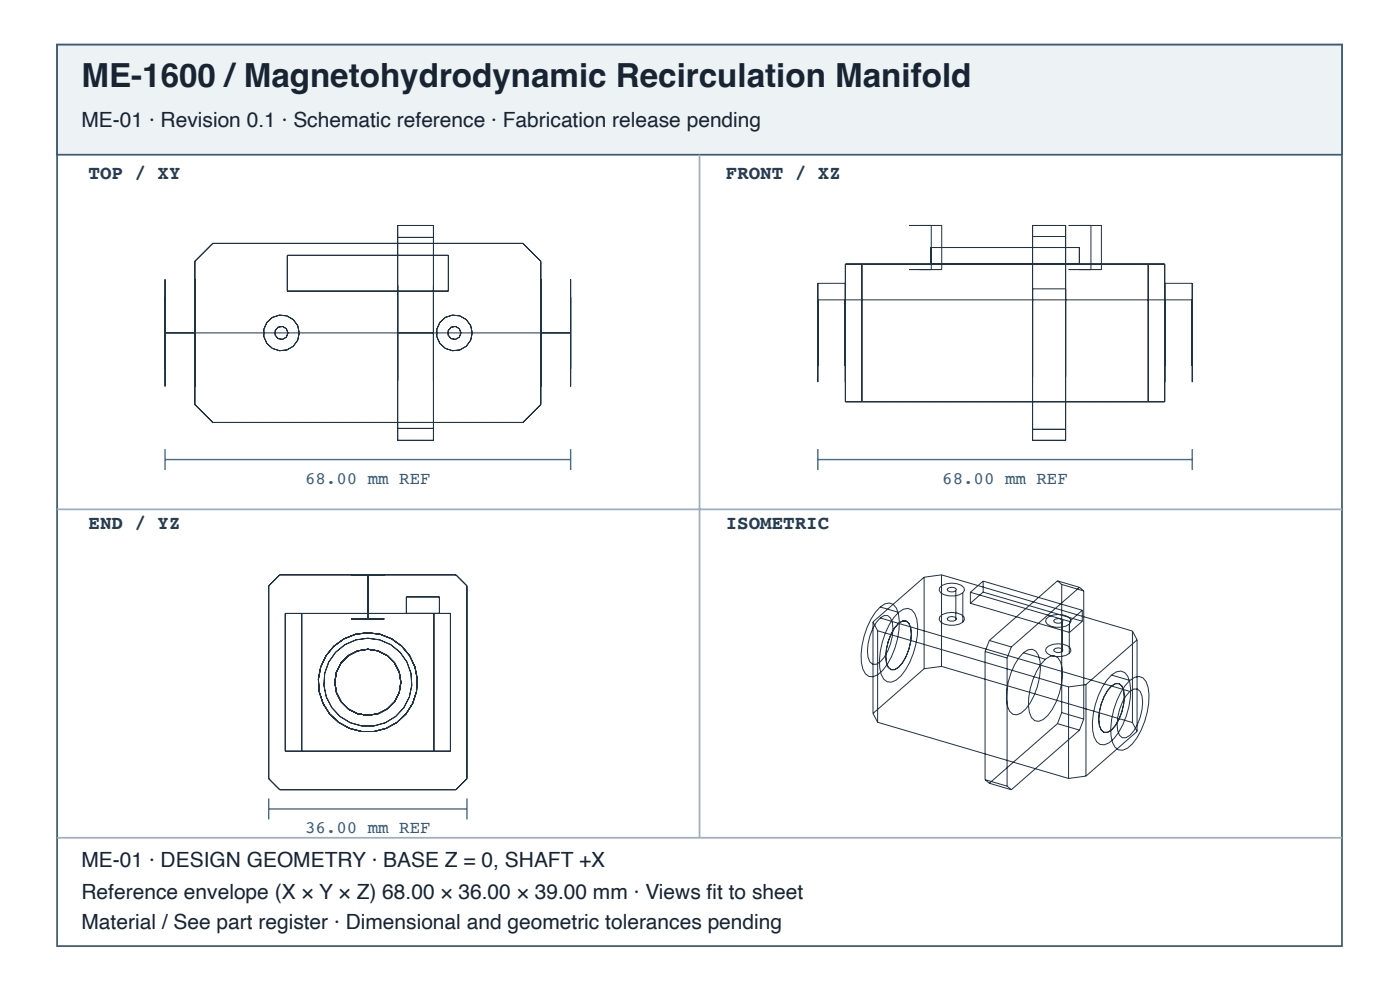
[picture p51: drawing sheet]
<svg xmlns="http://www.w3.org/2000/svg" width="297mm" height="210mm" viewBox="0 0 297 210" stroke-linecap="round" stroke-linejoin="round" font-family="sans-serif">
<defs><g id="words">
<text font-size="7" fill="#182431" x="17.3" y="18.4">ME-1600 /Magnetohydrodynamic Recirculation Manifold</text>
<g font-size="4.4" fill="#182431">
<text x="17.3" y="26.9">ME-01 · Revision 0.1 · Schematic reference · Fabrication release pending</text>
<text x="17.3" y="183.9">ME-01 · DESIGN GEOMETRY · BASE Z = 0, SHAFT +X</text>
<text x="17.3" y="190.6">Reference envelope (X × Y × Z) 68.00 × 36.00 × 39.00 mm · Views fi t to sheet</text>
<text x="17.3" y="196.9">Material / See part register · Dimensional and geometric tolerances pending</text>
</g>
<g font-size="4.1" fill="#263d52">
<text x="18.8" y="38">TOP / XY</text>
<text x="154" y="38">FRONT / XZ</text>
<text x="18.8" y="112.1">END / YZ</text>
<text x="154" y="112.1">ISOMETRIC</text>
</g>
<g font-size="3.7" fill="#335b78">
<text x="64.7" y="102.6">68.00 mm REF</text>
<text x="199.9" y="102.6">68.00 mm REF</text>
<text x="64.7" y="176.7">36.00 mm REF</text>
</g>
</g></defs>
<path d="M12.1 9.5h272.6v191.1h-272.6z" fill="none" stroke="#405a70" stroke-width=".37"/>
<path d="M12.1 9.5h272.6v23.3h-272.6z" fill="#edf2f5"/>
<path d="M12.1 9.5h272.6v23.3h-272.6z" fill="none" stroke="#405a70" stroke-width=".37"/>
<path d="M148.4 32.8v144.8M12.1 108h272.6M12.1 177.6h272.6" fill="none" stroke="#9daebc" stroke-width=".37"/>
<g fill="none" stroke="#203246" stroke-width=".21">
<path d="M35 59.2v22.7zM41.3 59.2v22.7zM41.3 55.4l3.8-3.8h65.8l3.8 3.8v30.4l-3.8 3.8h-65.8l-3.8-3.8zM61 54.1h34.1v7.6h-34.1zM84.4 47.8h7.6v45.6h-7.6zM84.4 50.3h7.6M114.7 59.2v22.7zM121.1 59.2v22.7zM179.3 56h67.8v29.2h-67.8zM182.9 56v29.2M192.9 47.8h6.9zM192.9 57.1h6.9z"/>
<path d="M195.1 47.8h2.5zM195.1 57.1h2.5zM197.5 56v-3.5h31.5v3.5M197.6 47.8v9.3M199.8 47.8v9.3M219.1 47.8h7v45.6h-7zM219.1 50.1h7M226.7 47.8h7zM226.7 57.1h7zM228.9 47.8h2.5zM228.9 57.1h2.5zM231.4 47.8v9.3"/>
<path d="M233.7 47.8v9.3M243.6 56v29.2M35 63v15.2zM35 70.6h86.1M41.3 63v15.2zM84.4 60.5v20.2zM92 60.5v20.2zM114.7 63v15.2zM121.1 63v15.2zM173.5 60.1v20.9zM173.5 63.6v14zM173.5 63.6h79.4"/>
<path d="M173.5 60.1h5.8M179.3 63.6v14zM179.3 60.1v20.9zM219.1 61.2v18.6zM219.1 61.2h7M226.1 61.2v18.6zM247.1 63.6v14zM247.1 60.1v20.9zM247.1 60.1h5.8M252.9 60.1v20.9zM252.9 63.6v14zM84.4 90.8h7.6"/>
<path d="M219.1 91h7M57 124.2l2.3-2.3h37.4l2.4 2.3v40.9l-2.4 2.3h-37.4l-2.3-2.3zM60.5 130.1h35.1v29.2h-35.1zM64 130.1v29.2M74.6 121.9h6.9zM74.6 131.2h6.9zM76.8 121.9h2.5zM76.8 131.2h2.5zM78 121.9v9.3M86.2 130.1v-3.6h7v3.6M92.1 130.1v29.2M185.2 131.9v19.4"/>
<path d="M185.2 131.9l1 1.8M186.2 133.7v19.4M186.2 133.7l40.5 11.9M186.7 128.7l1-.7 1-.2 .8 .3a6.1 6.1 0 0 1 1.2 5.4 16.6 16.6 0 0 1-3.5 8.7l-1 .8-1 .5-.9-.1-.7-.5a8.1 8.1 0 0 1-.7-6 15.4 15.4 0 0 1 3.8-8.2zM186.7 131l.9-.5h.7l.6 .5a7.3 7.3 0 0 1 0 5.5 6.6 6.6 0 0 1-3 4.3h-.8l-.6-.5a7.3 7.3 0 0 1 0-5.4l.6-1.6 .8-1.3zM186.7 128.7l3.9 1.1M186.7 131l3.9 1.2M190.6 132.2l.9-.5h.7l.6 .5a7.3 7.3 0 0 1 0 5.4 6.6 6.6 0 0 1-3 4.4h-.8l-.6-.5a7.3 7.3 0 0 1 0-5.5l.6-1.6 .8-1.3zM190.6 129.8l1-.6 1-.2 .8 .3a6.2 6.2 0 0 1 1.2 5.3 16.6 16.6 0 0 1-3.5 8.7l-1 .9-1 .4h-.9l-.7-.6a8.1 8.1 0 0 1-.7-6 15.4 15.4 0 0 1 3.8-8.2zM190.6 132.2l45.2 13.2M196.1 122.4v19.4M196.1 122.4l-10.9 9.5"/>
<path d="M199.4 124.6a4 4 0 0 1 5.1 0l.1 .5a3 3 0 0 1-3.2 1.2l-1.1-.2-.7-.4-.4-.6zM199.4 130.8a4 4 0 0 1 5.1 0l.1 .6a3 3 0 0 1-3.2 1.2l-1.1-.3-.7-.4-.4-.5zM199.7 121.9l40.5 11.9M199.7 121.9l-3.6 .5M199.7 121.9v19.4M201 124.9a1.35 1.35 0 0 1 1.9 0 1.19 1.19 0 0 1-1.8 .4zM201 131.1a1.35 1.35 0 0 1 1.9 0 1.19 1.19 0 0 1-1.8 .4zM202.8 125.3v6.2M204.3 125.7v6.2M205.9 125.6v2.3M205.9 127.9l21 6.2M205.9 125.6l21 6.2"/>
<path d="M208.6 123.2l-2.7 2.4M208.6 123.2v2.3M208.6 125.5l-2.7 2.4M208.6 125.5l21 6.2M208.6 123.2l21 6.2M209 138.1l4.7 1.4M209 138.1v27.2M209.9 135.8l4.7 1.4M209.9 135.8l-.9 2.3M213.7 139.5v27.2M214.6 137.2l-.9 2.3M217.1 138.4l1-.6 .9-.1 .8 .4a6.9 6.9 0 0 1 .7 5.6 14.1 14.1 0 0 1-2.9 6.6l-1 .9-.9 .4-.9-.2-.6-.6a8.9 8.9 0 0 1-.3-6.2 12.4 12.4 0 0 1 3.2-6.2z"/>
<path d="M217.1 138.4l4.7 1.4M221.8 139.8l1-.7 .9-.1 .7 .4a6.9 6.9 0 0 1 .8 5.7 14.1 14.1 0 0 1-2.9 6.6l-1 .9-1 .3-.8-.1-.7-.7a8.9 8.9 0 0 1-.2-6.2 12.4 12.4 0 0 1 3.2-6.1zM221.9 131.2a4 4 0 0 1 5.2 0l.1 .6a3 3 0 0 1-3.3 1.2l-1-.2-.7-.5-.4-.5zM221.9 137.4a4 4 0 0 1 5.2 0l.1 .6a3 3 0 0 1-3.3 1.2l-1-.2-.7-.5-.4-.5zM223.5 131.6a1.35 1.35 0 0 1 2 0 1.19 1.19 0 0 1-1.8 .3zM223.5 137.8a1.36 1.36 0 0 1 2 0 1.19 1.19 0 0 1-1.8 .3zM224.3 123.1l4.7 1.4M224.3 123.1l-14.4 12.7M224.3 123.1l.9 .8M225.2 123.9v27.2M225.2 123.9l4.7 1.4M225.4 131.9v6.2"/>
<path d="M226.9 132.3v6.2M226.9 131.8v2.3M229 124.5l-14.4 12.7M229 124.5l.9 .8M229.6 129.4l-2.7 2.4M229.6 129.4v2.3M229.6 131.7l-2.7 2.4M229.9 125.3v27.2M240.2 133.8l1 1.9M240.2 133.8v19.4M241.2 135.7l-10.8 9.4M241.2 135.7v19.4"/>
<path d="M185.2 151.3l1 1.8M186.2 153.1l40.5 11.9M196.1 141.8l-10.9 9.5M199.7 141.3l40.5 11.9M199.7 141.3l-3.6 .5M224.3 153.4l-14.4 12.7M224.3 153.4l4.7 1.4M225.2 151.1l-.9 2.3M225.2 151.1l4.7 1.4M226.7 145.6v19.4M229 154.8l-14.4 12.6M229.9 152.5l-.9 2.3"/>
<path d="M230.4 145.1l-3.7 .5M230.4 145.1v19.4M235.8 145.4l.8-.5h.8l.6 .5a7.3 7.3 0 0 1 0 5.5 6.6 6.6 0 0 1-3 4.4h-.8l-.6-.5a7.3 7.3 0 0 1 0-5.5l.6-1.6 .8-1.3zM235.8 143.1l1-.6 1-.2 .8 .3a6.1 6.1 0 0 1 1.2 5.3 16.6 16.6 0 0 1-3.5 8.7l-1 .9-1 .4-.9-.1-.7-.5a8.1 8.1 0 0 1-.8-6 15.4 15.4 0 0 1 3.9-8.2zM235.8 143.1l3.9 1.2M235.8 145.4l3.9 1.2M239.7 144.3l1-.7 1-.2 .8 .3a6.2 6.2 0 0 1 1.2 5.4 16.6 16.6 0 0 1-3.5 8.6l-1 .9-1 .4h-.9l-.7-.6a8.1 8.1 0 0 1-.8-5.9 15.4 15.4 0 0 1 3.9-8.2zM239.7 146.6l.8-.5h.8l.6 .5a7.3 7.3 0 0 1 0 5.5 6.6 6.6 0 0 1-3 4.3h-.8l-.6-.5a7.3 7.3 0 0 1 0-5.5l.6-1.5 .8-1.4zM240.2 153.2l1 1.9M241.2 155.1l-10.8 9.4M209 165.3l4.7 1.4M209 165.3l.9 .8"/>
<path d="M209.9 166.1l4.7 1.3M213.7 166.7l.9 .7M230.4 164.5l-3.7 .5"/>
<circle cx="59.7" cy="70.6" r="1.39"/>
<circle cx="59.7" cy="70.6" r="3.8"/>
<circle cx="96.4" cy="70.6" r="1.39"/>
<circle cx="96.4" cy="70.6" r="3.8"/>
<circle cx="78" cy="144.7" r="9.3"/>
<circle cx="78" cy="144.7" r="7"/>
<circle cx="78" cy="144.7" r="10.5"/>
</g>
<path d="M35 95.2v4.5M35 97.4h86.1M121.1 95.2v4.5M173.5 97.4h79.4M173.5 95.2v4.5M252.9 95.2v4.5M57 169.3v4.4M57 171.5h42.1M99.1 169.3v4.4" fill="none" stroke="#466b86" stroke-width=".3"/>
<use href="#words"/>
</svg>
